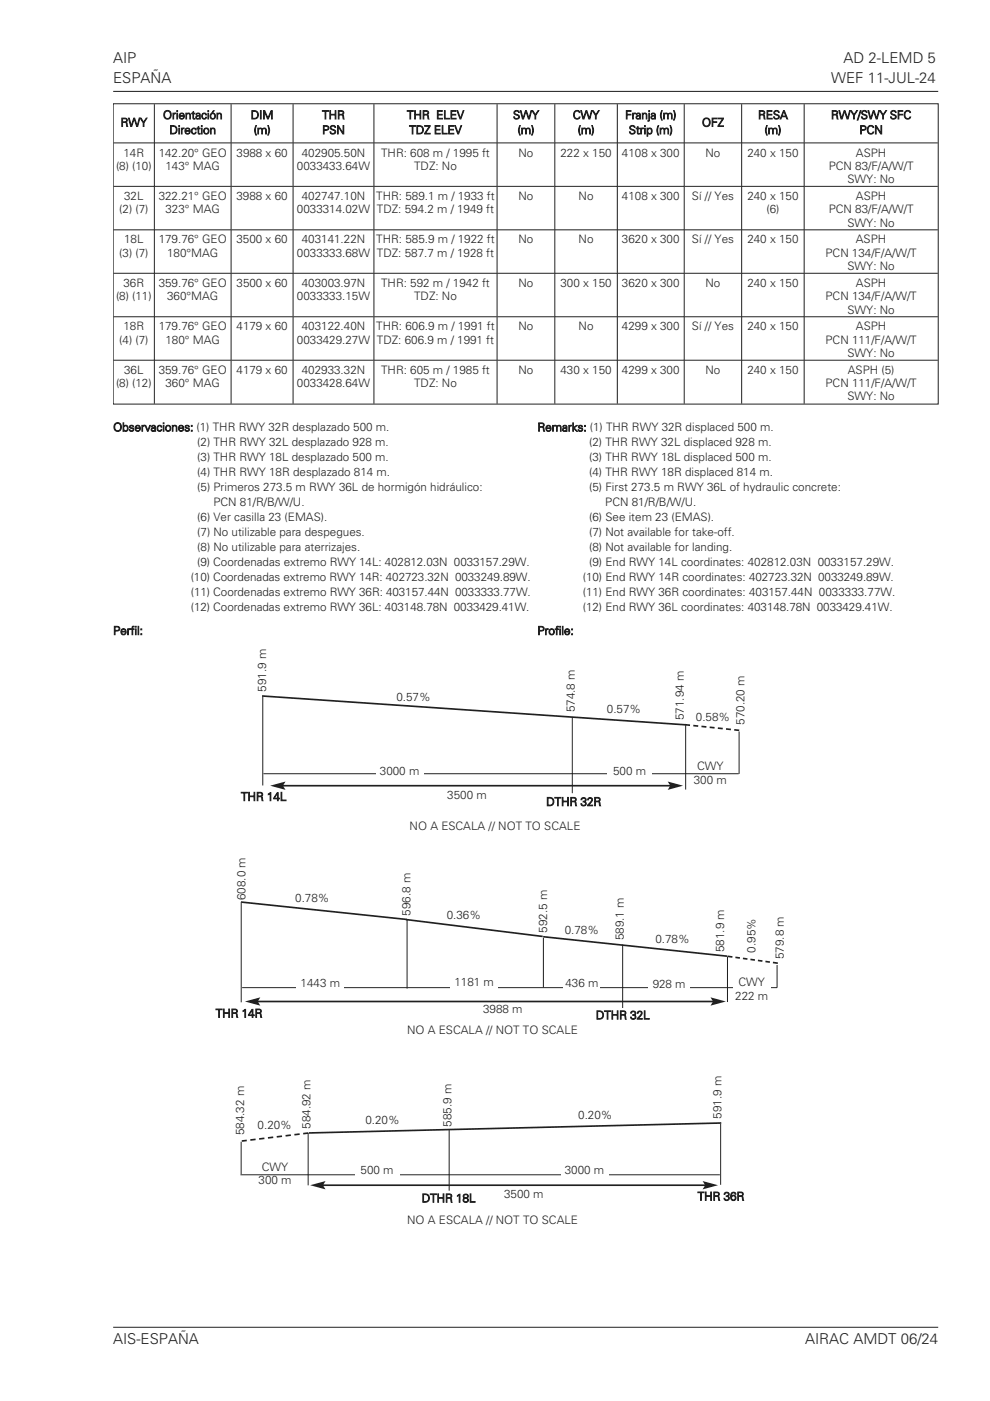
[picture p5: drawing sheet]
<svg xmlns="http://www.w3.org/2000/svg" width="210mm" height="297mm" viewBox="0 0 210 297" stroke-linecap="round" stroke-linejoin="round" font-family="sans-serif">
<defs><g id="words">
<g font-size="3.2" fill="#231f20">
<text x="24" y="13.3">AIP</text>
<text x="24" y="17.5">ESPAÑA</text>
<text x="176.3" y="17.5">WEF 11-JUL-24</text>
<text x="178.9" y="13.3">AD 2-LEMD 5</text>
<text x="24" y="285">AIS-ESPAÑA</text>
<text x="170.8" y="285">AIRAC AMDT 06/24</text>
</g>
<g font-size="2.5" fill="#231f20">
<text x="25.6" y="26.8">RWY</text>
<text x="34.6" y="25.2">Orientación</text>
<text x="35.9" y="28.4">Direction</text>
<text x="53.2" y="25.2">DIM</text>
<text x="53.8" y="28.4">(m)</text>
<text x="68.3" y="25.2">THR</text>
<text x="68.3" y="28.4">PSN</text>
<text x="86.3" y="25.2">THR ELEV</text>
<text x="86.8" y="28.4">TDZ ELEV</text>
<text x="108.8" y="25.2">SWY</text>
<text x="109.8" y="28.4">(m)</text>
<text x="121.5" y="25.2">CWY</text>
<text x="122.5" y="28.4">(m)</text>
<text x="132.6" y="25.2">Franja (m)</text>
<text x="133.4" y="28.4">Strip (m)</text>
<text x="148.9" y="26.8">OFZ</text>
<text x="160.8" y="25.2">RESA</text>
<text x="162.2" y="28.4">(m)</text>
<text x="176.3" y="25.2">RWY/SWY SFC</text>
<text x="182.3" y="28.4">PCN</text>
<text x="26.2" y="33.2">14R</text>
<text x="33.7" y="33.2">142.20° GEO</text>
<text x="50.2" y="33.2">3988 x 60</text>
<text x="64" y="33.2">402905.50N</text>
<text x="80.8" y="33.2">THR: 608 m / 1995 ft</text>
<text x="110" y="33.2">No</text>
<text x="118.9" y="33.2">222 x 150</text>
<text x="131.9" y="33.2">4108 x 300</text>
<text x="149.6" y="33.2">No</text>
<text x="158.5" y="33.2">240 x 150</text>
<text x="181.5" y="33.2">ASPH</text>
<text x="24.6" y="36">(8) (10)</text>
<text x="35.1" y="36">143° MAG</text>
<text x="63" y="36">0033433.64W</text>
<text x="87.8" y="36">TDZ: No</text>
<text x="175.8" y="36">PCN 83/F/A/W/T</text>
<text x="179.8" y="38.8">SWY: No</text>
<text x="25.3" y="45.2">(2) (7)</text>
<text x="26.3" y="42.4">32L</text>
<text x="33.7" y="42.4">322.21° GEO</text>
<text x="35.1" y="45.2">323° MAG</text>
<text x="50.2" y="42.4">3988 x 60</text>
<text x="63" y="45.2">0033314.02W</text>
<text x="64" y="42.4">402747.10N</text>
<text x="79.8" y="42.4">THR: 589.1 m / 1933 ft</text>
<text x="79.9" y="45.2">TDZ: 594.2 m / 1949 ft</text>
<text x="110" y="42.4">No</text>
<text x="122.7" y="42.4">No</text>
<text x="131.9" y="42.4">4108 x 300</text>
<text x="146.8" y="42.4">Sí // Yes</text>
<text x="158.5" y="42.4">240 x 150</text>
<text x="162.6" y="45.2">(6)</text>
<text x="175.8" y="45.2">PCN 83/F/A/W/T</text>
<text x="181.5" y="42.4">ASPH</text>
<text x="26.3" y="51.6">18L</text>
<text x="33.7" y="51.6">179.76° GEO</text>
<text x="50.2" y="51.6">3500 x 60</text>
<text x="64" y="51.6">403141.22N</text>
<text x="79.8" y="51.6">THR: 585.9 m / 1922 ft</text>
<text x="110" y="51.6">No</text>
<text x="122.7" y="51.6">No</text>
<text x="131.9" y="51.6">3620 x 300</text>
<text x="146.8" y="51.6">Sí // Yes</text>
<text x="158.5" y="51.6">240 x 150</text>
<text x="179.8" y="48">SWY: No</text>
<text x="181.5" y="51.6">ASPH</text>
<text x="25.3" y="54.4">(3) (7)</text>
<text x="35.4" y="54.4">180°MAG</text>
<text x="63" y="54.4">0033333.68W</text>
<text x="79.9" y="54.4">TDZ: 587.7 m / 1928 ft</text>
<text x="175.1" y="54.4">PCN 134/F/A/W/T</text>
<text x="179.8" y="57.3">SWY: No</text>
<text x="24.6" y="63.7">(8) (11)</text>
<text x="26.2" y="60.8">36R</text>
<text x="33.7" y="60.8">359.76° GEO</text>
<text x="35.4" y="63.7">360°MAG</text>
<text x="50.2" y="60.8">3500 x 60</text>
<text x="63" y="63.7">0033333.15W</text>
<text x="64" y="60.8">403003.97N</text>
<text x="80.8" y="60.8">THR: 592 m / 1942 ft</text>
<text x="87.8" y="63.7">TDZ: No</text>
<text x="110" y="60.8">No</text>
<text x="118.9" y="60.8">300 x 150</text>
<text x="131.9" y="60.8">3620 x 300</text>
<text x="149.6" y="60.8">No</text>
<text x="158.5" y="60.8">240 x 150</text>
<text x="175.1" y="63.7">PCN 134/F/A/W/T</text>
<text x="181.5" y="60.8">ASPH</text>
<text x="26.2" y="70">18R</text>
<text x="33.7" y="70">179.76° GEO</text>
<text x="50.2" y="70">4179 x 60</text>
<text x="64" y="70">403122.40N</text>
<text x="79.8" y="70">THR: 606.9 m / 1991 ft</text>
<text x="110" y="70">No</text>
<text x="122.7" y="70">No</text>
<text x="131.9" y="70">4299 x 300</text>
<text x="146.8" y="70">Sí // Yes</text>
<text x="158.5" y="70">240 x 150</text>
<text x="179.8" y="66.5">SWY: No</text>
<text x="181.5" y="70">ASPH</text>
<text x="25.3" y="72.9">(4) (7)</text>
<text x="35.1" y="72.9">180° MAG</text>
<text x="63" y="72.9">0033429.27W</text>
<text x="80" y="72.9">TDZ: 606.9 m / 1991 ft</text>
<text x="175.1" y="72.9">PCN 111/F/A/W/T</text>
<text x="179.8" y="75.7">SWY: No</text>
<text x="24.6" y="82.1">(8) (12)</text>
<text x="26.3" y="79.3">36L</text>
<text x="33.7" y="79.3">359.76° GEO</text>
<text x="35.1" y="82.1">360° MAG</text>
<text x="50.2" y="79.3">4179 x 60</text>
<text x="63" y="82.1">0033428.64W</text>
<text x="64" y="79.3">402933.32N</text>
<text x="80.8" y="79.3">THR: 605 m / 1985 ft</text>
<text x="87.8" y="82.1">TDZ: No</text>
<text x="110" y="79.3">No</text>
<text x="118.9" y="79.3">430 x 150</text>
<text x="131.9" y="79.3">4299 x 300</text>
<text x="149.6" y="79.3">No</text>
<text x="158.5" y="79.3">240 x 150</text>
<text x="175.1" y="82.1">PCN 111/F/A/W/T</text>
<text x="179.8" y="79.3">ASPH (5)</text>
<text x="179.8" y="84.9">SWY: No</text>
<text x="24" y="91.4">Observaciones: (1) THR RWY 32R desplazado 500 m.</text>
<text x="41.8" y="94.6">(2) THR RWY 32L desplazado 928 m.</text>
<text x="114" y="91.4">Remarks: (1) THR RWY 32R displaced 500 m.</text>
<text x="125" y="94.6">(2) THR RWY 32L displaced 928 m.</text>
<text x="41.8" y="97.8">(3) THR RWY 18L desplazado 500 m.</text>
<text x="41.8" y="101">(4) THR RWY 18R desplazado 814 m.</text>
<text x="125" y="97.8">(3) THR RWY 18L displaced 500 m.</text>
<text x="125" y="101">(4) THR RWY 18R displaced 814 m.</text>
<text x="41.8" y="104.1">(5) Primeros 273.5 m RWY 36L de hormigón hidráulico:</text>
<text x="45.3" y="107.3">PCN 81/R/B/W/U.</text>
<text x="125" y="104.1">(5) First 273.5 m RWY 36L of hydraulic concrete:</text>
<text x="128.4" y="107.3">PCN 81/R/B/W/U.</text>
<text x="41.8" y="110.5">(6) Ver casilla 23 (EMAS).</text>
<text x="41.8" y="113.7">(7) No utilizable para despegues.</text>
<text x="125" y="110.5">(6) See item 23 (EMAS).</text>
<text x="125" y="113.7">(7) Not available for take-off.</text>
<text x="41.8" y="116.8">(8) No utilizable para aterrizajes.</text>
<text x="125" y="116.8">(8) Not available for landing.</text>
<text x="40.5" y="123.2">(10) Coordenadas extremo RWY 14R: 402723.32N 0033249.89W.</text>
<text x="41.8" y="120">(9) Coordenadas extremo RWY 14L: 402812.03N 0033157.29W.</text>
<text x="123.6" y="123.2">(10) End RWY 14R coordinates: 402723.32N 0033249.89W.</text>
<text x="125" y="120">(9) End RWY 14L coordinates: 402812.03N 0033157.29W.</text>
<text x="40.5" y="126.4">(11) Coordenadas extremo RWY 36R: 403157.44N 0033333.77W.</text>
<text x="40.5" y="129.5">(12) Coordenadas extremo RWY 36L: 403148.78N 0033429.41W.</text>
<text x="123.6" y="126.4">(11) End RWY 36R coordinates: 403157.44N 0033333.77W.</text>
<text x="123.6" y="129.5">(12) End RWY 36L coordinates: 403148.78N 0033429.41W.</text>
<text x="24" y="134.6">Perfil:</text>
<text x="114" y="134.6">Profile:</text>
<text x="56.5" y="146.7" transform="rotate(-90 56.5 146.7)">591.9 m</text>
<text x="84.1" y="148.6">0.57%</text>
<text x="121.9" y="151" transform="rotate(-90 121.9 151)">574.8 m</text>
<text x="128.7" y="151.2">0.57%</text>
<text x="145" y="152.7" transform="rotate(-90 145 152.7)">571.94 m</text>
<text x="147.6" y="152.9">0.58%</text>
<text x="157.9" y="153.7" transform="rotate(-90 157.9 153.7)">570.20 m</text>
<text x="80.6" y="164.2">3000 m</text>
<text x="130.1" y="164.2">500 m</text>
<text x="147.2" y="166.1">300 m</text>
<text x="147.8" y="163.3">CWY</text>
<text x="51.1" y="169.8">THR 14L</text>
<text x="94.9" y="169.3">3500 m</text>
<text x="115.9" y="170.8">DTHR 32R</text>
<text x="86.9" y="176.1">NO A ESCALA // NOT TO SCALE</text>
<text x="52.1" y="190.8" transform="rotate(-90 52.1 190.8)">608.0 m</text>
<text x="62.6" y="191.3">0.78%</text>
<text x="87.1" y="194.2" transform="rotate(-90 87.1 194.2)">596.8 m</text>
<text x="94.8" y="194.9">0.36%</text>
<text x="116" y="197.8" transform="rotate(-90 116 197.8)">592.5 m</text>
<text x="119.8" y="198">0.78%</text>
<text x="132.3" y="199.4" transform="rotate(-90 132.3 199.4)">589.1 m</text>
<text x="139" y="199.9">0.78%</text>
<text x="153.6" y="201.8" transform="rotate(-90 153.6 201.8)">581.9 m</text>
<text x="160.2" y="202" transform="rotate(-90 160.2 202)">0.95%</text>
<text x="166.2" y="203.3" transform="rotate(-90 166.2 203.3)">579.8 m</text>
<text x="63.8" y="209.3">1443 m</text>
<text x="96.4" y="209.1">1181 m</text>
<text x="119.9" y="209.2">436 m</text>
<text x="138.4" y="209.4">928 m</text>
<text x="156.7" y="209.1">CWY</text>
<text x="45.8" y="215.7">THR 14R</text>
<text x="102.5" y="214.8">3988 m</text>
<text x="156" y="212">222 m</text>
<text x="86.4" y="219.3">NO A ESCALA // NOT TO SCALE</text>
<text x="126.4" y="216.1">DTHR 32L</text>
<text x="54.6" y="239.3">0.20%</text>
<text x="65.8" y="239.3" transform="rotate(-90 65.8 239.3)">584.92 m</text>
<text x="77.5" y="238.3">0.20%</text>
<text x="95.8" y="238.8" transform="rotate(-90 95.8 238.8)">585.9 m</text>
<text x="122.7" y="237.2">0.20%</text>
<text x="153" y="237.2" transform="rotate(-90 153 237.2)">591.9 m</text>
<text x="51.8" y="240.7" transform="rotate(-90 51.8 240.7)">584.32 m</text>
<text x="54.8" y="251.1">300 m</text>
<text x="55.5" y="248.3">CWY</text>
<text x="76.5" y="249">500 m</text>
<text x="119.8" y="248.9">3000 m</text>
<text x="89.5" y="254.9">DTHR 18L</text>
<text x="106.9" y="253.9">3500 m</text>
<text x="148" y="254.5">THR 36R</text>
<text x="86.4" y="259.4">NO A ESCALA // NOT TO SCALE</text>
</g>
</g></defs>
<path d="M24 19.4h175M51.2 191.3v21.2M86.3 195v14.6M115.3 198.9v10.4M154.3 202.8v9.6M164.8 204.6v4.8h-113.4M24 281.4h175" fill="none" stroke="#231f20" stroke-width=".21"/>
<g fill="#fff">
<path d="M137.6 207.6h8.7v3h-8.7z"/>
<path d="M119.6 207.4h7.7v3h-7.7z"/>
<path d="M155.5 207.4h8v6h-8z"/>
</g>
<path d="M54.6 212.3h96.7" fill="none" stroke="#231f20" stroke-width=".35"/>
<g fill="#231f20">
<path d="M52 212.3l3.2-.8-.4 .7v.3l.4 .7z" fill-rule="evenodd"/>
<path d="M150.7 211.5l3.3 .8-3.3 .9 .4-.7v-.3z" fill-rule="evenodd"/>
</g>
<g fill="#fff">
<path d="M95.6 207.3h10v3.3h-10z"/>
<path d="M62.9 207.5h10v3.3h-10z"/>
</g>
<path d="M155.3 202.9l8.6 1.2" fill="none" stroke="#231f20" stroke-width=".35" stroke-dasharray="1 .6" stroke-dashoffset="1" stroke-linecap="butt"/>
<path d="M51.1 191.2l35.2 3.7M86.1 195l29 3.5M115.2 198.6l39 4.1M154.3 202.8l1 .1M163.9 204.1l1.1 .1M153 238.1l-87.5 2.1M52.3 241.8l-1 .1M65.4 240.2l-1.1 .2" fill="none" stroke="#231f20" stroke-width=".35"/>
<path d="M132.1 200.3v13.4M95.3 239.6v12.8M152.8 238.3v12.9M51 249.1h101.7M51.1 242.1v6.8M65.4 240.2v11.1" fill="none" stroke="#231f20" stroke-width=".21"/>
<path d="M52.3 241.8l12-1.4" fill="none" stroke="#231f20" stroke-width=".35" stroke-dasharray="1.1 .8" stroke-dashoffset="1.1" stroke-linecap="butt"/>
<path d="M75.3 247.2h9.4v3h-9.4z" fill="#fff"/>
<path d="M68.4 251.3h81.2" fill="none" stroke="#231f20" stroke-width=".35"/>
<g fill="#231f20">
<path d="M65.8 251.3l3.2-.9-.4 .7v.4l.4 .7z" fill-rule="evenodd"/>
<path d="M149 250.4l3.3 .9-3.3 .9 .5-.7v-.4z" fill-rule="evenodd"/>
</g>
<path d="M119 247.2h10v3.2h-10z" fill="#fff"/>
<path d="M146.4 153.8l9.3 .9" fill="none" stroke="#231f20" stroke-width=".35" stroke-dasharray="1 .7" stroke-dashoffset="1" stroke-linecap="butt"/>
<path d="M55.6 147.6l89.8 6.1M145.3 153.7l1.1 .1M155.7 154.7l1.1 .1M59.9 166.6h82.3" fill="none" stroke="#231f20" stroke-width=".35"/>
<path d="M55.7 147.5v19M121.4 152v16.2M145.4 153.7v13.7M156.8 155.1v9M55.9 164h100.8" fill="none" stroke="#231f20" stroke-width=".21"/>
<g fill="#231f20">
<path d="M57.3 166.6l3.3-.9-.5 .7v.4l.5 .7z" fill-rule="evenodd"/>
<path d="M141.6 165.7l3.3 .9-3.3 .9 .5-.7v-.4z" fill-rule="evenodd"/>
</g>
<g fill="#fff">
<path d="M79.8 162.4h10v3.3h-10z"/>
<path d="M128.9 162.5h9.4v3h-9.4z"/>
</g>
<g fill="none" stroke="#231f20" stroke-width=".21">
<path d="M24 22h175v63.7h-175zM24.1 30.3h8.6M24.1 39.5h8.6M32.7 22.1v63.5M32.8 30.3h16.2M32.8 39.5h16.2M49 22.1v63.5M49.1 30.3h13M49.1 39.5h13M62.2 22.1v63.5M62.2 30.3h17.1M62.2 39.5h17.1"/>
<path d="M79.3 22.1v63.5M79.4 30.3h26M79.4 39.5h26M105.4 22.1v63.5M105.5 30.3h12.1M105.5 39.5h12.1M117.7 22.1v63.5M117.7 30.3h13.2M117.7 39.5h13.2M130.9 22.1v63.5M131 30.3h14.1M131 39.5h14.1"/>
<path d="M145.1 22.1v63.5M145.2 30.3h12.1M145.2 39.5h12.1M157.3 22.1v63.5M157.4 30.3h13.1M157.4 39.5h13.1M170.6 22.1v63.5M170.6 30.3h28.3M170.6 39.5h28.3M24.1 48.7h8.6M24.1 57.9h8.6M32.8 48.7h16.2"/>
<path d="M32.8 57.9h16.2M49.1 48.7h13M49.1 57.9h13M62.2 48.7h17.1M62.2 57.9h17.1M79.4 48.7h26M79.4 57.9h26M105.5 48.7h12.1M105.5 57.9h12.1M117.7 48.7h13.2M117.7 57.9h13.2M131 48.7h14.1"/>
<path d="M131 57.9h14.1M145.2 48.7h12.1M145.2 57.9h12.1M157.4 48.7h13.1M157.4 57.9h13.1M170.6 48.7h28.3M170.6 57.9h28.3M24.1 67.2h8.6M24.1 76.4h8.6M32.8 67.2h16.2M32.8 76.4h16.2M49.1 67.2h13"/>
<path d="M49.1 76.4h13M62.2 67.2h17.1M62.2 76.4h17.1M79.4 67.2h26M79.4 76.4h26M105.5 67.2h12.1M105.5 76.4h12.1M117.7 67.2h13.2M117.7 76.4h13.2M131 67.2h14.1M131 76.4h14.1M145.2 67.2h12.1"/>
<path d="M145.2 76.4h12.1M157.4 67.2h13.1M157.4 76.4h13.1M170.6 67.2h28.3M170.6 76.4h28.3"/>
</g>
<use href="#words"/>
</svg>
